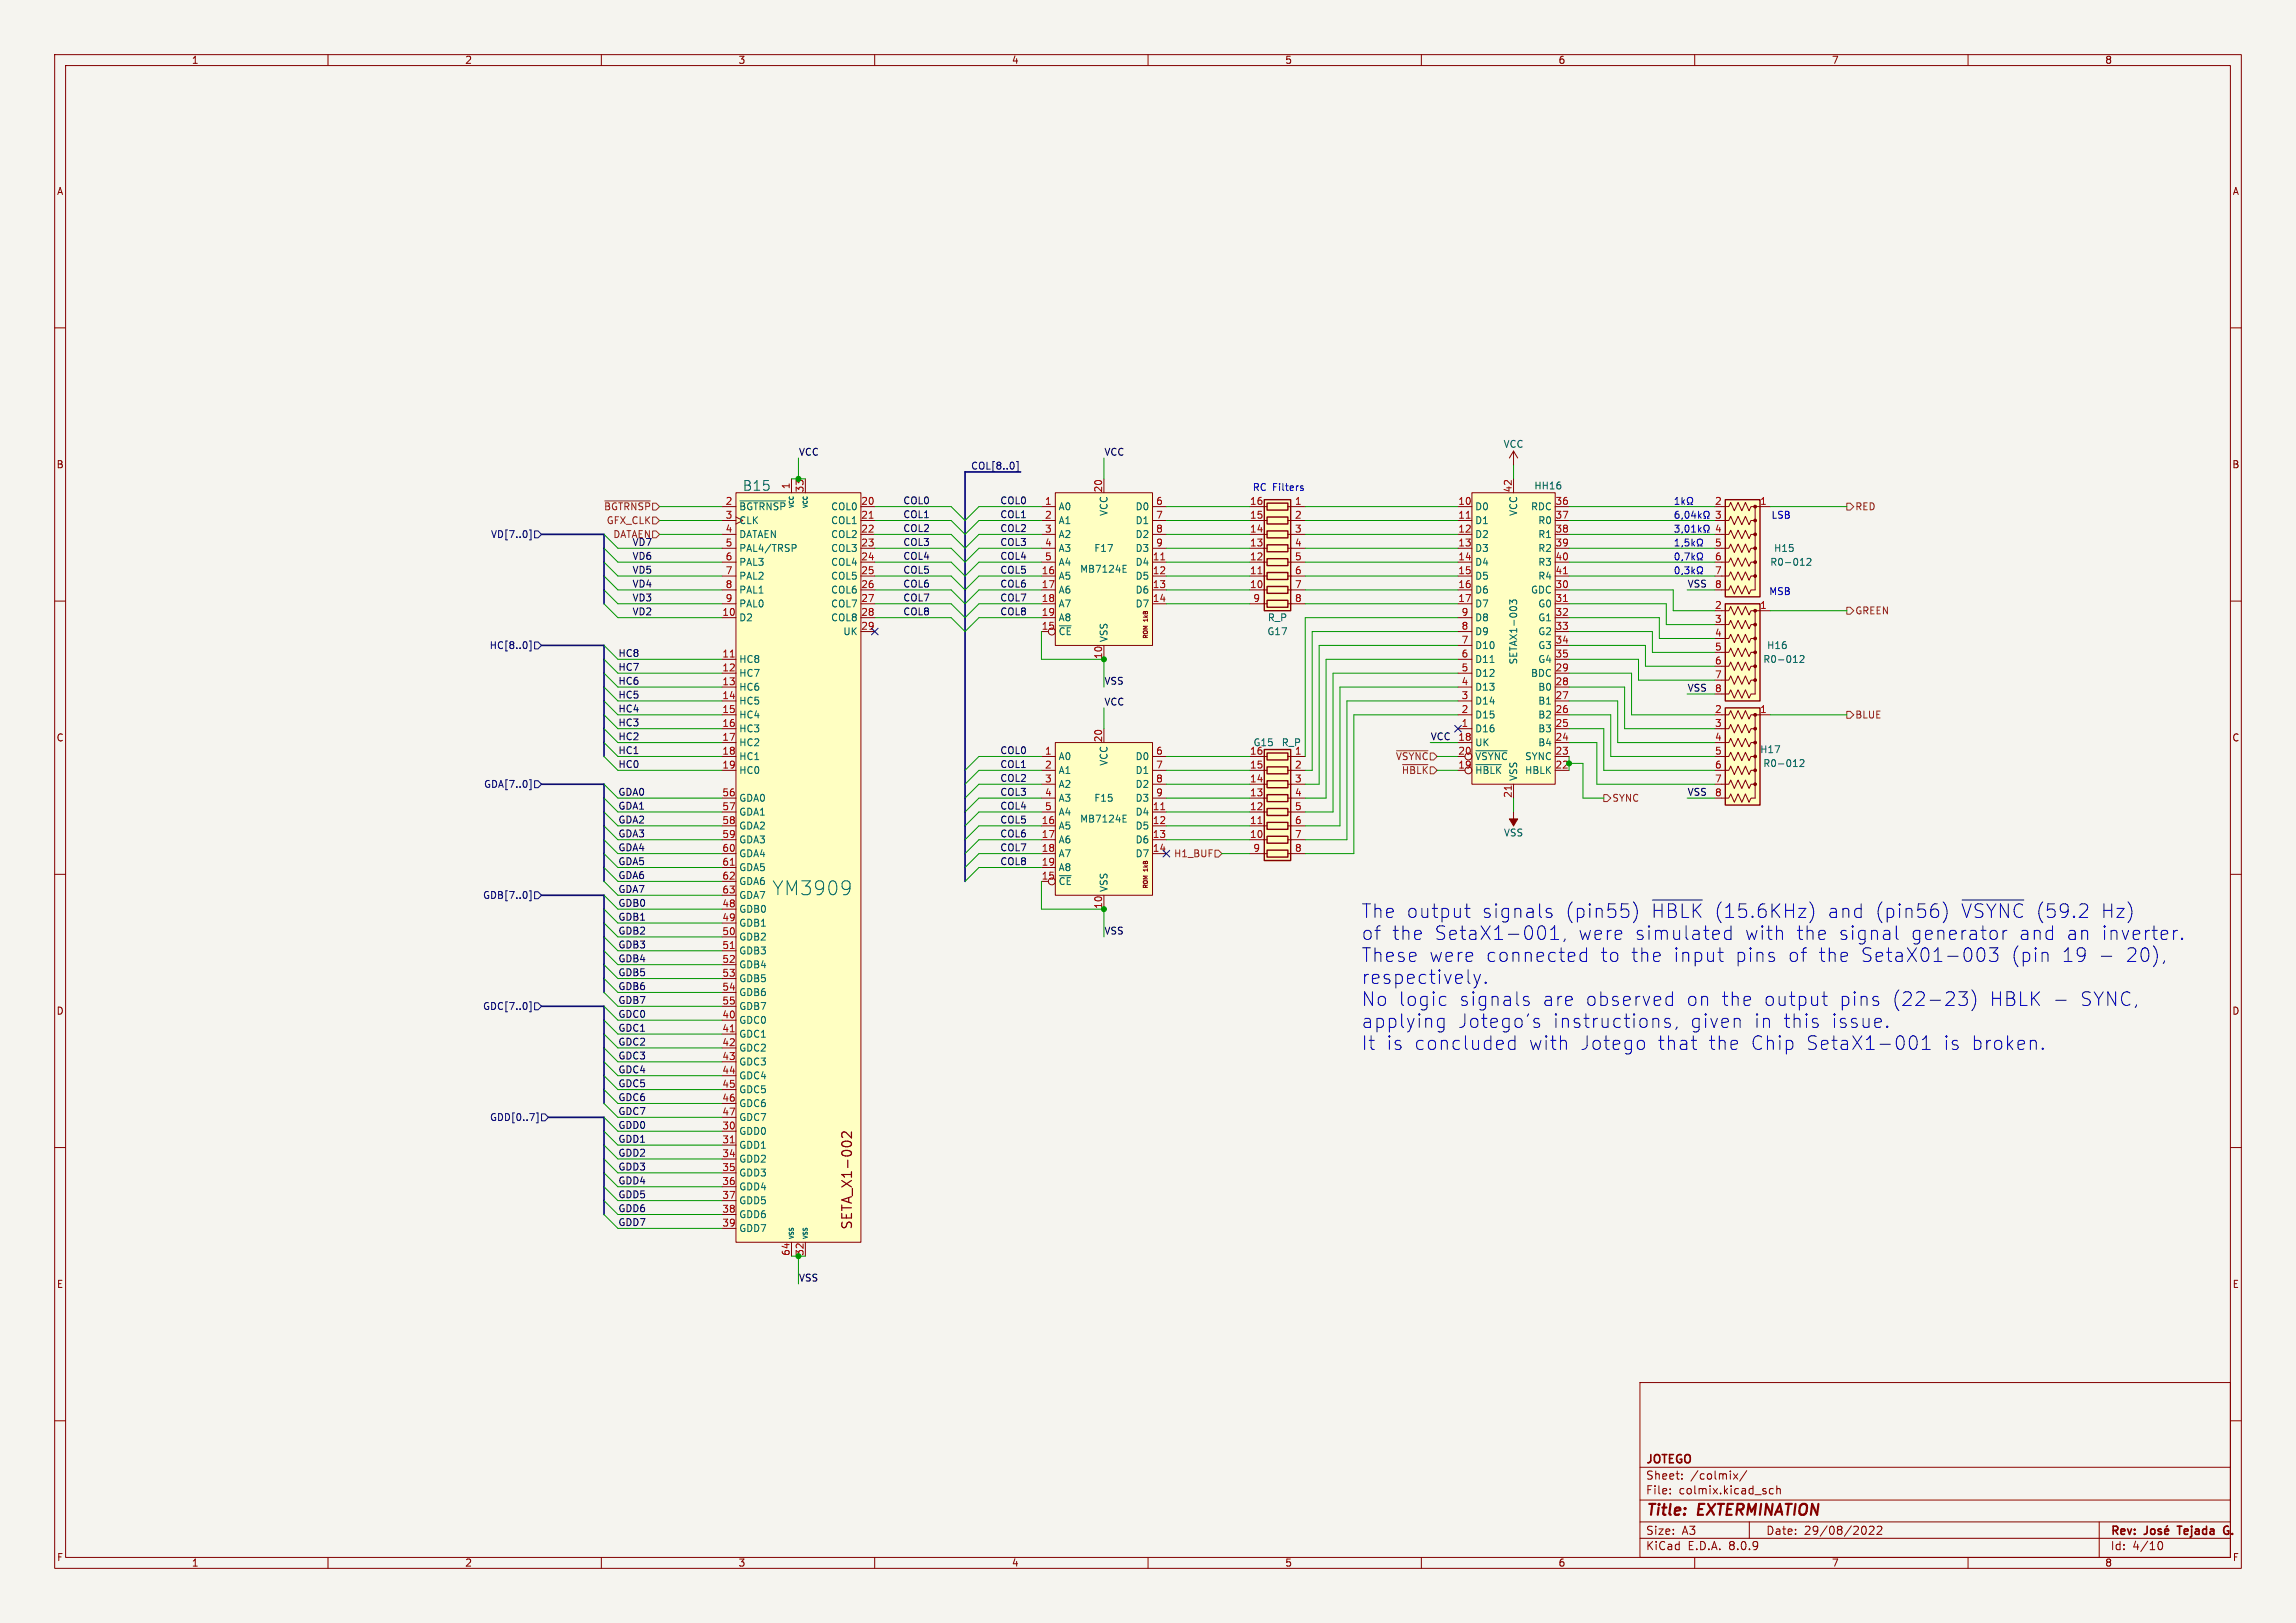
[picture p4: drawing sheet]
<svg xmlns="http://www.w3.org/2000/svg" width="420mm" height="297mm" viewBox="0 0 420 297" stroke-linecap="round" stroke-linejoin="round" font-family="sans-serif">
<defs><g id="words">
<text font-size="3.5" fill="#006464" x="141.2" y="164.1">YM3909</text>
<g font-size="3.5" fill="#0000c2">
<text x="248.9" y="168.2">The output</text>
<text x="248.9" y="172.2">of</text>
<text x="254.5" y="172.2">the</text>
<text x="262.2" y="172.2">SetaX1-001,</text>
<text x="270.9" y="168.2">signals</text>
<text x="286.1" y="168.2">(pin55)</text>
<text x="288.4" y="172.2">were</text>
<text x="298.7" y="172.2">simulated</text>
<text x="301.7" y="168.2">~{HBLK}</text>
<text x="313.2" y="168.2">(15.6KHz)</text>
<text x="318.8" y="172.2">with</text>
<text x="328.2" y="172.2">the</text>
<text x="333.9" y="168.2">and</text>
<text x="335.9" y="172.2">signal</text>
<text x="342.5" y="168.2">(pin56)</text>
<text x="349.1" y="172.2">generator</text>
<text x="358.2" y="168.2">~{VSYNC}</text>
<text x="368.8" y="172.2">and</text>
<text x="371.9" y="168.2">(59.2</text>
<text x="377.4" y="172.2">an</text>
<text x="383.7" y="168.2">Hz)</text>
<text x="383.8" y="172.2">inverter.</text>
<text x="248.9" y="176.3">These</text>
<text x="261.3" y="176.3">were</text>
<text x="271.6" y="176.3">connected</text>
<text x="292.5" y="176.3">to</text>
<text x="298" y="176.3">the</text>
<text x="305.7" y="176.3">input</text>
<text x="317" y="176.3">pins</text>
<text x="326.6" y="176.3">of</text>
<text x="332.1" y="176.3">the</text>
<text x="339.8" y="176.3">SetaX01-003</text>
<text x="367.3" y="176.3">(pin</text>
<text x="376.5" y="176.3">19</text>
<text x="388.1" y="176.3">20),</text>
<text x="248.9" y="180.3">respectively.</text>
<text x="248.9" y="184.3">No logic</text>
<text x="266.7" y="184.3">signals</text>
<text x="281.9" y="184.3">are</text>
<text x="289.7" y="184.3">observed</text>
<text x="308.1" y="184.3">on</text>
<text x="314.5" y="184.3">the</text>
<text x="322.2" y="184.3">output</text>
<text x="336" y="184.3">pins</text>
<text x="345.6" y="184.3">(22-23)</text>
<text x="363.4" y="184.3">HBLK -</text>
<text x="379.8" y="184.3">SYNC,</text>
<text x="248.9" y="188.3">applying</text>
<text x="266.5" y="188.3">Jotego's</text>
<text x="283.8" y="188.3">instructions,</text>
<text x="308.9" y="188.3">given</text>
<text x="320.5" y="188.3">in</text>
<text x="325.8" y="188.3">this</text>
<text x="334.6" y="188.3">issue.</text>
<text x="248.9" y="192.4">It</text>
<text x="253.4" y="192.4">is</text>
<text x="258.5" y="192.4">concluded</text>
<text x="279.4" y="192.4">with</text>
<text x="288.7" y="192.4">Jotego</text>
<text x="302.9" y="192.4">that</text>
<text x="312.1" y="192.4">the</text>
<text x="319.8" y="192.4">Chip</text>
<text x="329.9" y="192.4">SetaX1-001</text>
<text x="355" y="192.4">is</text>
<text x="360" y="192.4">broken.</text>
</g>
<g font-size="2.8" fill="#840000">
<text x="301" y="277.9">Title:</text>
<text x="310.6" y="277.9">EXTERMINATION</text>
</g>
<text font-size="2.5" fill="#006464" x="135.8" y="90">B15</text>
<text font-size="2.5" fill="#840000" x="156.2" y="225.2" transform="rotate(-90 156.2 225.2)">SETA_X1-002</text>
<g font-size="2.1" fill="#840000">
<text x="301" y="268.2">JOTEGO</text>
<text x="301" y="273.7">File:</text>
<text x="301" y="271">Sheet:</text>
<text x="307.1" y="273.7">colmix.kicad_sch</text>
<text x="309.2" y="271">/colmix/</text>
<text x="301" y="281.1">Size:</text>
<text x="307.6" y="281.1">A3</text>
<text x="323" y="281.1">Date:</text>
<text x="330" y="281.1">29/08/2022</text>
<text x="386" y="281.3">Rev:</text>
<text x="399.1" y="281.3">Tejada</text>
<text x="408.1" y="281.3">G.</text>
<text x="301" y="283.9">KiCad</text>
<text x="308.7" y="283.9">E.D.A.</text>
<text x="316.3" y="283.9">8.0.9</text>
<text x="386" y="283.9">Id:</text>
<text x="390.1" y="283.9">4/10</text>
</g>
<g font-size="1.8" fill="#840000">
<text x="35" y="11.9">1</text>
<text x="85" y="11.9">2</text>
<text x="135" y="11.9">3</text>
<text x="185" y="11.9">4</text>
<text x="235" y="11.9">5</text>
<text x="285" y="11.9">6</text>
<text x="335" y="11.9">7</text>
<text x="385" y="11.9">8</text>
<text x="10.3" y="35.9">A</text>
<text x="408.3" y="35.9">A</text>
<text x="10.3" y="85.9">B</text>
<text x="408.2" y="85.9">B</text>
<text x="10.3" y="135.9">C</text>
<text x="408.2" y="135.9">C</text>
<text x="10.3" y="185.9">D</text>
<text x="408.2" y="185.9">D</text>
<text x="10.3" y="235.9">E</text>
<text x="408.3" y="235.9">E</text>
<text x="10.3" y="285.9">F</text>
<text x="35" y="286.9">1</text>
<text x="85" y="286.9">2</text>
<text x="135" y="286.9">3</text>
<text x="185" y="286.9">4</text>
<text x="235" y="286.9">5</text>
<text x="285" y="286.9">6</text>
<text x="335" y="286.9">7</text>
<text x="385" y="286.9">8</text>
<text x="408.3" y="285.9">F</text>
</g>
<g font-size="1.8" fill="#0f0f0f">
<text x="146" y="83.5">VCC</text>
<text x="201.9" y="83.5">VCC</text>
<text x="165.1" y="94.9">COL1</text>
<text x="165.1" y="92.4">COL0</text>
<text x="182.9" y="94.9">COL1</text>
<text x="182.9" y="92.4">COL0</text>
<text x="115.6" y="100">VD7</text>
<text x="165.1" y="97.4">COL2</text>
<text x="165.1" y="100">COL3</text>
<text x="182.9" y="100">COL3</text>
<text x="182.9" y="97.4">COL2</text>
<text x="115.6" y="102.5">VD6</text>
<text x="115.6" y="107.6">VD4</text>
<text x="115.6" y="105.1">VD5</text>
<text x="165.1" y="102.5">COL4</text>
<text x="165.1" y="105.1">COL5</text>
<text x="165.1" y="107.6">COL6</text>
<text x="182.9" y="102.5">COL4</text>
<text x="182.9" y="105.1">COL5</text>
<text x="182.9" y="107.6">COL6</text>
<text x="308.6" y="107.6">VSS</text>
<text x="115.6" y="112.7">VD2</text>
<text x="115.6" y="110.1">VD3</text>
<text x="165.1" y="110.1">COL7</text>
<text x="165.1" y="112.7">COL8</text>
<text x="182.9" y="112.7">COL8</text>
<text x="182.9" y="110.1">COL7</text>
<text x="113" y="120.3">HC8</text>
<text x="113" y="122.8">HC7</text>
<text x="113" y="125.4">HC6</text>
<text x="201.9" y="125.4">VSS</text>
<text x="113" y="130.5">HC4</text>
<text x="113" y="127.9">HC5</text>
<text x="201.9" y="129.2">VCC</text>
<text x="308.6" y="126.7">VSS</text>
<text x="113" y="135.5">HC2</text>
<text x="113" y="133">HC3</text>
<text x="261.6" y="135.5">VCC</text>
<text x="113" y="140.6">HC0</text>
<text x="113" y="138.1">HC1</text>
<text x="182.9" y="138.1">COL0</text>
<text x="182.9" y="140.6">COL1</text>
<text x="182.9" y="143.2">COL2</text>
<text x="113" y="145.7">GDA0</text>
<text x="113" y="148.2">GDA1</text>
<text x="182.9" y="145.7">COL3</text>
<text x="182.9" y="148.2">COL4</text>
<text x="308.6" y="145.7">VSS</text>
<text x="113" y="155.9">GDA4</text>
<text x="113" y="150.8">GDA2</text>
<text x="113" y="153.3">GDA3</text>
<text x="182.9" y="155.9">COL7</text>
<text x="182.9" y="150.8">COL5</text>
<text x="182.9" y="153.3">COL6</text>
<text x="113" y="158.4">GDA5</text>
<text x="113" y="160.9">GDA6</text>
<text x="182.9" y="158.4">COL8</text>
<text x="113" y="166">GDB0</text>
<text x="113" y="163.5">GDA7</text>
<text x="113" y="173.6">GDB3</text>
<text x="113" y="171.1">GDB2</text>
<text x="113" y="168.6">GDB1</text>
<text x="201.9" y="171.1">VSS</text>
<text x="113" y="176.2">GDB4</text>
<text x="113" y="178.7">GDB5</text>
<text x="113" y="183.8">GDB7</text>
<text x="113" y="181.3">GDB6</text>
<text x="113" y="186.3">GDC0</text>
<text x="113" y="188.9">GDC1</text>
<text x="113" y="191.4">GDC2</text>
<text x="113" y="196.5">GDC4</text>
<text x="113" y="194">GDC3</text>
<text x="113" y="199">GDC5</text>
<text x="113" y="201.6">GDC6</text>
<text x="113" y="204.1">GDC7</text>
<text x="113" y="206.7">GDD0</text>
<text x="113" y="209.2">GDD1</text>
<text x="113" y="211.7">GDD2</text>
<text x="113" y="214.3">GDD3</text>
<text x="113" y="216.8">GDD4</text>
<text x="113" y="219.4">GDD5</text>
<text x="113" y="221.9">GDD6</text>
<text x="113" y="224.4">GDD7</text>
<text x="146" y="234.6">VSS</text>
</g>
<g font-size="1.8" fill="#006464">
<text x="274.9" y="82.1">VCC</text>
<text x="280.6" y="89.8">HH16</text>
<text x="135.1" y="93.6">~{BGTRNSP}</text>
<text x="151.9" y="93.6">COL0</text>
<text x="193.5" y="93.6">A0</text>
<text x="202.8" y="94.5" transform="rotate(-90 202.8 94.5)">VCC</text>
<text x="207.6" y="93.6">D0</text>
<text x="269.7" y="93.6">D0</text>
<text x="277.7" y="94.5" transform="rotate(-90 277.7 94.5)">VCC</text>
<text x="280" y="93.6">RDC</text>
<text x="135.1" y="96.1">CLK</text>
<text x="135.1" y="98.7">DATAEN</text>
<text x="135.1" y="101.2">PAL4/TRSP</text>
<text x="151.9" y="96.1">COL1</text>
<text x="151.9" y="98.7">COL2</text>
<text x="151.9" y="101.2">COL3</text>
<text x="193.5" y="96.1">A1</text>
<text x="193.5" y="98.7">A2</text>
<text x="193.5" y="101.2">A3</text>
<text x="200.1" y="101.2">F17</text>
<text x="207.6" y="96.1">D1</text>
<text x="207.6" y="98.7">D2</text>
<text x="207.6" y="101.2">D3</text>
<text x="269.7" y="96.1">D1</text>
<text x="269.7" y="98.7">D2</text>
<text x="269.7" y="101.2">D3</text>
<text x="281.3" y="96.1">R0</text>
<text x="281.3" y="98.7">R1</text>
<text x="281.3" y="101.2">R2</text>
<text x="324.4" y="101.2">H15</text>
<text x="135.1" y="103.7">PAL3</text>
<text x="135.1" y="106.3">PAL2</text>
<text x="151.9" y="103.7">COL4</text>
<text x="151.9" y="106.3">COL5</text>
<text x="193.5" y="106.3">A5</text>
<text x="193.5" y="103.7">A4</text>
<text x="197.5" y="105">MB7124E</text>
<text x="207.6" y="103.7">D4</text>
<text x="207.6" y="106.3">D5</text>
<text x="269.7" y="103.7">D4</text>
<text x="269.7" y="106.3">D5</text>
<text x="281.3" y="103.7">R3</text>
<text x="281.3" y="106.3">R4</text>
<text x="323.7" y="103.7">R0-012</text>
<text x="135.1" y="113.9">D2</text>
<text x="135.1" y="108.8">PAL1</text>
<text x="135.1" y="111.4">PAL0</text>
<text x="151.9" y="108.8">COL6</text>
<text x="151.9" y="111.4">COL7</text>
<text x="151.9" y="113.9">COL8</text>
<text x="193.5" y="108.8">A6</text>
<text x="193.5" y="111.4">A7</text>
<text x="193.5" y="113.9">A8</text>
<text x="207.6" y="108.8">D6</text>
<text x="207.6" y="111.4">D7</text>
<text x="231.8" y="113.9">R_P</text>
<text x="269.7" y="108.8">D6</text>
<text x="269.7" y="111.4">D7</text>
<text x="269.7" y="113.9">D8</text>
<text x="280" y="108.8">GDC</text>
<text x="281.3" y="111.4">G0</text>
<text x="281.3" y="113.9">G1</text>
<text x="154.2" y="116.4">UK</text>
<text x="193.5" y="116.4">~{CE}</text>
<text x="202.8" y="117.6" transform="rotate(-90 202.8 117.6)">VSS</text>
<text x="231.7" y="116.4">G17</text>
<text x="269.7" y="119">D10</text>
<text x="269.7" y="116.4">D9</text>
<text x="281.3" y="116.4">G2</text>
<text x="281.3" y="119">G3</text>
<text x="323.1" y="119">H16</text>
<text x="135.1" y="121.5">HC8</text>
<text x="135.1" y="124.1">HC7</text>
<text x="269.7" y="124.1">D12</text>
<text x="269.7" y="121.5">D11</text>
<text x="277.7" y="121.7" transform="rotate(-90 277.7 121.7)">SETAX1-003</text>
<text x="280" y="124.1">BDC</text>
<text x="281.3" y="121.5">G4</text>
<text x="322.4" y="121.5">R0-012</text>
<text x="135.1" y="126.6">HC6</text>
<text x="135.1" y="129.1">HC5</text>
<text x="135.1" y="131.7">HC4</text>
<text x="269.7" y="131.7">D15</text>
<text x="269.7" y="129.1">D14</text>
<text x="269.7" y="126.6">D13</text>
<text x="281.3" y="131.7">B2</text>
<text x="281.3" y="129.1">B1</text>
<text x="281.3" y="126.6">B0</text>
<text x="135.1" y="134.2">HC3</text>
<text x="135.1" y="136.8">HC2</text>
<text x="229.2" y="136.8">G15</text>
<text x="234.4" y="136.8">R_P</text>
<text x="269.7" y="134.2">D16</text>
<text x="269.7" y="136.8">UK</text>
<text x="281.3" y="136.8">B4</text>
<text x="281.3" y="134.2">B3</text>
<text x="135.1" y="139.3">HC1</text>
<text x="135.1" y="141.8">HC0</text>
<text x="193.5" y="139.3">A0</text>
<text x="193.5" y="141.8">A1</text>
<text x="202.8" y="140.2" transform="rotate(-90 202.8 140.2)">VCC</text>
<text x="207.6" y="139.3">D0</text>
<text x="207.6" y="141.8">D1</text>
<text x="228.6" y="138.2">16</text>
<text x="269.7" y="141.8">~{HBLK}</text>
<text x="269.7" y="139.3">~{VSYNC} SYNC</text>
<text x="277.7" y="143" transform="rotate(-90 277.7 143)">VSS</text>
<text x="278.9" y="141.8">HBLK</text>
<text x="321.9" y="138">H17</text>
<text x="322.4" y="140.6">R0-012</text>
<text x="135.1" y="146.9">GDA0</text>
<text x="135.1" y="149.5">GDA1</text>
<text x="193.5" y="144.4">A2</text>
<text x="193.5" y="146.9">A3</text>
<text x="193.5" y="149.5">A4</text>
<text x="200.1" y="146.9">F15</text>
<text x="207.6" y="149.5">D4</text>
<text x="207.6" y="144.4">D2</text>
<text x="207.6" y="146.9">D3</text>
<text x="135.1" y="152">GDA2</text>
<text x="135.1" y="154.5">GDA3</text>
<text x="193.5" y="152">A5</text>
<text x="193.5" y="154.5">A6</text>
<text x="197.5" y="150.7">MB7124E</text>
<text x="207.6" y="152">D5</text>
<text x="207.6" y="154.5">D6</text>
<text x="275" y="153.3">VSS</text>
<text x="135.1" y="157.1">GDA4</text>
<text x="135.1" y="159.6">GDA5</text>
<text x="193.5" y="157.1">A7</text>
<text x="193.5" y="159.6">A8</text>
<text x="207.6" y="157.1">D7</text>
<text x="135.1" y="167.2">GDB0</text>
<text x="135.1" y="162.2">GDA6</text>
<text x="135.1" y="164.7">GDA7</text>
<text x="193.5" y="162.2">~{CE}</text>
<text x="202.8" y="163.3" transform="rotate(-90 202.8 163.3)">VSS</text>
<text x="135.1" y="169.8">GDB1</text>
<text x="135.1" y="172.3">GDB2</text>
<text x="135.1" y="174.9">GDB3</text>
<text x="135.1" y="177.4">GDB4</text>
<text x="135.1" y="179.9">GDB5</text>
<text x="135.1" y="182.5">GDB6</text>
<text x="135.1" y="185">GDB7</text>
<text x="135.1" y="187.6">GDC0</text>
<text x="135.1" y="190.1">GDC1</text>
<text x="135.1" y="192.6">GDC2</text>
<text x="135.1" y="195.2">GDC3</text>
<text x="135.1" y="197.7">GDC4</text>
<text x="135.1" y="200.3">GDC5</text>
<text x="135.1" y="202.8">GDC6</text>
<text x="135.1" y="207.9">GDD0</text>
<text x="135.1" y="205.3">GDC7</text>
<text x="135.1" y="210.4">GDD1</text>
<text x="135.1" y="213">GDD2</text>
<text x="135.1" y="215.5">GDD3</text>
<text x="135.1" y="218">GDD4</text>
<text x="135.1" y="220.6">GDD5</text>
<text x="135.1" y="223.1">GDD6</text>
<text x="135.1" y="225.7">GDD7</text>
</g>
<g font-size="1.8" fill="#a90000">
<text x="144.5" y="89.6" transform="rotate(-90 144.5 89.6)">1</text>
<text x="132.6" y="92.5">2</text>
<text x="132.6" y="95">3</text>
<text x="147.1" y="90.2" transform="rotate(-90 147.1 90.2)">33</text>
<text x="157.4" y="92.5">20</text>
<text x="157.4" y="95">21</text>
<text x="191.1" y="92.5">1</text>
<text x="191.1" y="95">2</text>
<text x="201.7" y="90.2" transform="rotate(-90 201.7 90.2)">20</text>
<text x="211.4" y="92.5">6</text>
<text x="211.4" y="95">7</text>
<text x="228.6" y="95">15</text>
<text x="228.6" y="92.5">16</text>
<text x="236.8" y="92.5">1</text>
<text x="236.8" y="95">2</text>
<text x="266.7" y="92.5">10</text>
<text x="266.7" y="95">11</text>
<text x="276.6" y="90.2" transform="rotate(-90 276.6 90.2)">42</text>
<text x="284.4" y="92.5">36</text>
<text x="284.4" y="95">37</text>
<text x="313.6" y="95">3</text>
<text x="321.9" y="92.5">1</text>
<text x="132.6" y="97.5">4</text>
<text x="132.6" y="100.1">5</text>
<text x="157.4" y="97.5">22</text>
<text x="157.4" y="100.1">23</text>
<text x="191.1" y="97.5">3</text>
<text x="191.1" y="100.1">4</text>
<text x="211.4" y="97.5">8</text>
<text x="211.4" y="100.1">9</text>
<text x="228.6" y="100.1">13</text>
<text x="228.6" y="97.5">14</text>
<text x="236.8" y="97.5">3</text>
<text x="236.8" y="100.1">4</text>
<text x="266.7" y="97.5">12</text>
<text x="266.7" y="100.1">13</text>
<text x="284.4" y="97.5">38</text>
<text x="284.4" y="100.1">39</text>
<text x="313.6" y="97.5">4</text>
<text x="313.6" y="100.1">5</text>
<text x="132.6" y="102.6">6</text>
<text x="132.6" y="105.2">7</text>
<text x="132.6" y="107.7">8</text>
<text x="157.4" y="102.6">24</text>
<text x="157.4" y="105.2">25</text>
<text x="157.4" y="107.7">26</text>
<text x="190.5" y="105.2">16</text>
<text x="190.5" y="107.7">17</text>
<text x="191.1" y="102.6">5</text>
<text x="210.8" y="102.6">11</text>
<text x="210.8" y="105.2">12</text>
<text x="210.8" y="107.7">13</text>
<text x="228.6" y="107.7">10</text>
<text x="228.6" y="105.2">11</text>
<text x="228.6" y="102.6">12</text>
<text x="236.8" y="102.6">5</text>
<text x="236.8" y="105.2">6</text>
<text x="236.8" y="107.7">7</text>
<text x="266.7" y="102.6">14</text>
<text x="266.7" y="105.2">15</text>
<text x="266.7" y="107.7">16</text>
<text x="284.4" y="107.7">30</text>
<text x="284.4" y="102.6">40</text>
<text x="284.4" y="105.2">41</text>
<text x="313.6" y="102.6">6</text>
<text x="313.6" y="105.2">7</text>
<text x="313.6" y="107.7">8</text>
<text x="132" y="112.8">10</text>
<text x="132.6" y="110.2">9</text>
<text x="157.4" y="110.2">27</text>
<text x="157.4" y="112.8">28</text>
<text x="190.5" y="110.2">18</text>
<text x="190.5" y="112.8">19</text>
<text x="210.8" y="110.2">14</text>
<text x="229.2" y="110.2">9</text>
<text x="236.8" y="110.2">8</text>
<text x="266.7" y="110.2">17</text>
<text x="267.3" y="112.8">9</text>
<text x="284.4" y="110.2">31</text>
<text x="284.4" y="112.8">32</text>
<text x="313.6" y="111.5">2</text>
<text x="321.9" y="111.5">1</text>
<text x="157.4" y="115.3">29</text>
<text x="190.5" y="115.3">15</text>
<text x="267.3" y="117.9">7</text>
<text x="267.3" y="115.3">8</text>
<text x="284.4" y="115.3">33</text>
<text x="284.4" y="117.9">34</text>
<text x="313.6" y="114">3</text>
<text x="313.6" y="116.6">4</text>
<text x="313.6" y="119.1">5</text>
<text x="132" y="120.4">11</text>
<text x="132" y="122.9">12</text>
<text x="132" y="125.5">13</text>
<text x="201.7" y="120.7" transform="rotate(-90 201.7 120.7)">10</text>
<text x="267.3" y="125.5">4</text>
<text x="267.3" y="122.9">5</text>
<text x="267.3" y="120.4">6</text>
<text x="284.4" y="125.5">28</text>
<text x="284.4" y="122.9">29</text>
<text x="284.4" y="120.4">35</text>
<text x="313.6" y="121.7">6</text>
<text x="313.6" y="124.2">7</text>
<text x="132" y="128">14</text>
<text x="132" y="130.6">15</text>
<text x="267.3" y="130.6">2</text>
<text x="267.3" y="128">3</text>
<text x="284.4" y="130.6">26</text>
<text x="284.4" y="128">27</text>
<text x="313.6" y="126.7">8</text>
<text x="313.6" y="130.6">2</text>
<text x="321.9" y="130.6">1</text>
<text x="132" y="133.1">16</text>
<text x="132" y="135.6">17</text>
<text x="201.7" y="135.9" transform="rotate(-90 201.7 135.9)">20</text>
<text x="266.7" y="135.6">18</text>
<text x="267.3" y="133.1">1</text>
<text x="284.4" y="135.6">24</text>
<text x="284.4" y="133.1">25</text>
<text x="313.6" y="133.1">3</text>
<text x="313.6" y="135.6">4</text>
<text x="132" y="138.2">18</text>
<text x="132" y="140.7">19</text>
<text x="191.1" y="138.2">1</text>
<text x="191.1" y="140.7">2</text>
<text x="191.1" y="143.3">3</text>
<text x="211.4" y="138.2">6</text>
<text x="211.4" y="140.7">7</text>
<text x="211.4" y="143.3">8</text>
<text x="228.6" y="143.3">14</text>
<text x="228.6" y="140.7">15</text>
<text x="236.8" y="138.2">1</text>
<text x="236.8" y="140.7">2</text>
<text x="236.8" y="143.3">3</text>
<text x="266.7" y="140.7">19</text>
<text x="266.7" y="138.2">20</text>
<text x="284.4" y="140.7">22</text>
<text x="284.4" y="138.2">23</text>
<text x="313.6" y="138.2">5</text>
<text x="313.6" y="140.7">6</text>
<text x="313.6" y="143.3">7</text>
<text x="132" y="145.8">56</text>
<text x="132" y="148.3">57</text>
<text x="191.1" y="145.8">4</text>
<text x="191.1" y="148.3">5</text>
<text x="210.8" y="148.3">11</text>
<text x="211.4" y="145.8">9</text>
<text x="228.6" y="148.3">12</text>
<text x="228.6" y="145.8">13</text>
<text x="236.8" y="145.8">4</text>
<text x="236.8" y="148.3">5</text>
<text x="276.6" y="146.1" transform="rotate(-90 276.6 146.1)">21</text>
<text x="313.6" y="145.8">8</text>
<text x="132" y="150.9">58</text>
<text x="132" y="153.4">59</text>
<text x="132" y="156">60</text>
<text x="190.5" y="150.9">16</text>
<text x="190.5" y="153.4">17</text>
<text x="190.5" y="156">18</text>
<text x="210.8" y="150.9">12</text>
<text x="210.8" y="153.4">13</text>
<text x="210.8" y="156">14</text>
<text x="228.6" y="153.4">10</text>
<text x="228.6" y="150.9">11</text>
<text x="229.2" y="156">9</text>
<text x="236.8" y="150.9">6</text>
<text x="236.8" y="153.4">7</text>
<text x="236.8" y="156">8</text>
<text x="132" y="158.5">61</text>
<text x="132" y="161">62</text>
<text x="190.5" y="161">15</text>
<text x="190.5" y="158.5">19</text>
<text x="132" y="166.1">48</text>
<text x="132" y="163.6">63</text>
<text x="201.7" y="166.4" transform="rotate(-90 201.7 166.4)">10</text>
<text x="132" y="168.7">49</text>
<text x="132" y="171.2">50</text>
<text x="132" y="173.7">51</text>
<text x="132" y="176.3">52</text>
<text x="132" y="178.8">53</text>
<text x="132" y="181.4">54</text>
<text x="132" y="183.9">55</text>
<text x="132" y="186.4">40</text>
<text x="132" y="189">41</text>
<text x="132" y="191.5">42</text>
<text x="132" y="194.1">43</text>
<text x="132" y="196.6">44</text>
<text x="132" y="199.1">45</text>
<text x="132" y="201.7">46</text>
<text x="132" y="206.8">30</text>
<text x="132" y="209.3">31</text>
<text x="132" y="204.2">47</text>
<text x="132" y="211.8">34</text>
<text x="132" y="214.4">35</text>
<text x="132" y="216.9">36</text>
<text x="132" y="219.5">37</text>
<text x="132" y="222">38</text>
<text x="132" y="224.5">39</text>
<text x="144.5" y="229.9" transform="rotate(-90 144.5 229.9)">64</text>
</g>
<g font-size="1.8" fill="#000084">
<text x="177.5" y="86">COL[8..0]</text>
<text x="89.7" y="98.7">VD[7..0]</text>
<text x="89.5" y="119">HC[8..0]</text>
<text x="88.4" y="144.4">GDA[7..0]</text>
<text x="88.3" y="164.7">GDB[7..0]</text>
<text x="88.3" y="185">GDC[7..0]</text>
<text x="89.5" y="205.3">GDD[0..7]</text>
</g>
<g font-size="1.8" fill="#0000c2">
<text x="229.1" y="89.9">RC Filters</text>
<text x="323.9" y="95">LSB</text>
<text x="323.5" y="109">MSB</text>
</g>
<g font-size="1.8" fill="#725600">
<text x="110.4" y="93.6">~{BGTRNSP}</text>
<text x="339.3" y="93.6">RED</text>
<text x="110.9" y="96.1">GFX_CLK</text>
<text x="112.1" y="98.7">DATAEN</text>
<text x="339.3" y="112.6">GREEN</text>
<text x="339.3" y="131.7">BLUE</text>
<text x="255.2" y="139.3">~{VSYNC}</text>
<text x="256.3" y="141.8">~{HBLK}</text>
<text x="294.8" y="146.9">SYNC</text>
<text x="214.7" y="157.1">H1_BUF</text>
</g>
<text font-size="1.8" fill="#009600" x="147.1" y="229.9" transform="rotate(-90 147.1 229.9)">32</text>
<g font-size="1.1" fill="#006464">
<text x="145.4" y="93.2" transform="rotate(-90 145.4 93.2)">VCC</text>
<text x="147.9" y="93.2" transform="rotate(-90 147.9 93.2)">VCC</text>
<text x="145.4" y="226.8" transform="rotate(-90 145.4 226.8)">VSS</text>
<text x="147.9" y="226.8" transform="rotate(-90 147.9 226.8)">VSS</text>
</g>
<g font-size="1.1" fill="#840000">
<text x="210.1" y="116.9" transform="rotate(-90 210.1 116.9)">ROM 1kB</text>
<text x="210.1" y="162.6" transform="rotate(-90 210.1 162.6)">ROM 1kB</text>
</g>
</g></defs>
<path d="M0 0h420v297h-420z" fill="#f5f4ef" stroke="#f5f4ef" stroke-width=".18"/>
<g fill="none" stroke="#840000" stroke-width=".18">
<path d="M10 10h400v277h-400zM12 12h396v273h-396zM60 10v2M110 10v2M160 10v2M210 10v2M260 10v2M310 10v2M360 10v2M10 60h2M408 60h2M276.9 82.6l-.8 1.2"/>
<path d="M276.9 82.6v2.5M276.9 82.6l.7 1.2M10 110h2M408 110h2M10 160h2M408 160h2M10 210h2M408 210h2M300 253h108v32h-108zM10 260h2M300 278.5h108M300 274.5h108"/>
<path d="M300 268.5h108M305.5 273.2v.2M305.5 272.5v.1M307.7 270.5v.2M307.7 269.8v.1M317.1 269.7l.8 1M317.9 269.7l-.8 1M319.5 269.1l-1.3 1.9M320 278.5v3M324.4 272.5l-.5-.1-.2 .3v.4l.1 .2h.6M325 272.5l.2-.1 .4 .1 .1 .9M325 271.9v1.5"/>
<path d="M341 279.3a.94 .94 0 0 1 0 1.5M341.9 279.4l.6-.1 .2 .1 .1 .3-.9 1.1h.9M343.4 279.4l.5-.1 .3 .1v.3l-.9 1.1h.9M384 278.5v6.5M408 260h2M60 285v2M110 285v2M160 285v2M210 285v2M260 285v2M300 281.5h108M310 285v2"/>
<path d="M360 285v2M394.7 282.7l.2-.5 .2-.1a.8 .8 0 0 1 .5 .7 .8 .8 0 0 1-.5 .8l-.2-.2-.2-.4"/>
</g>
<path d="M392.8 279.3v1.1a.48 .48 0 0 1-.6 .4M393.5 279.9l.4-.1 .3 .3v.4l-.3 .3-.4-.1-.1-.2v-.4zM395.3 279.9l-.3-.1-.2 .2v.2l.5 .2v.3h-.5M396.5 279.2l-.2 .2M398.3 279.3h.8M407.5 279.3a.75 .75 0 0 0-.7 .7 .75 .75 0 0 0 .6 .8l.2-.1M396 280.3l.7-.2-.1-.2-.4-.1-.2 .2v.7h.6M407.4 280.1h.3" fill="none" stroke="#840000" stroke-width=".3"/>
<path d="M231.3 91.4h4.8v20.4h-4.8z" fill="#ffffc2"/>
<path d="M231.3 91.4h4.8v20.4h-4.8zM231.8 92.1h3.8v1.2h-3.8zM231.8 94.6h3.8v1.3h-3.8zM231.8 97.2h3.8v1.2h-3.8zM231.8 99.7h3.8v1.3h-3.8zM231.8 102.2h3.8v1.3h-3.8zM231.8 104.8h3.8v1.2h-3.8zM231.8 107.3h3.8v1.3h-3.8zM231.8 109.9h3.8v1.2h-3.8z" fill="none" stroke="#840000" stroke-width=".25"/>
<g fill="none" stroke="#840000" stroke-width=".18">
<path d="M228.6 92.7h3.2M228.6 95.3h3.2M228.6 97.8h3.2M235.6 92.7h3.2M235.6 95.3h3.2M235.6 97.8h3.2M228.6 100.3h3.2M228.6 102.9h3.2M228.6 105.4h3.2M228.6 108h3.2M228.6 110.5h3.2M235.6 100.3h3.2"/>
<path d="M235.6 102.9h3.2M235.6 105.4h3.2M235.6 108h3.2M235.6 110.5h3.2"/>
</g>
<path d="M230.1 105h.7" fill="none" stroke="#a90000" stroke-width=".18"/>
<path d="M134.6 90.2h22.9v137.1h-22.9z" fill="#ffffc2"/>
<g fill="none" stroke="#840000" stroke-width=".18">
<path d="M132.1 92.7h2.5M132.1 95.3h2.5M132.1 97.8h2.5M134.6 90.2h22.9v137.1h-22.9zM144.8 87.6v2.6M147.3 87.6v2.6M157.5 92.7h2.5M157.5 95.3h2.5M157.5 97.8h2.5M132.1 113h2.5M132.1 100.3h2.5M132.1 102.9h2.5"/>
<path d="M132.1 105.4h2.5M132.1 108h2.5M132.1 110.5h2.5M157.5 113h2.5M157.5 100.3h2.5M157.5 102.9h2.5M157.5 105.4h2.5M157.5 108h2.5M157.5 110.5h2.5M157.5 115.6h2.5M132.1 120.7h2.5M132.1 123.2h2.5"/>
<path d="M132.1 125.7h2.5M132.1 128.3h2.5M132.1 130.8h2.5M132.1 133.4h2.5M132.1 135.9h2.5M132.1 138.4h2.5M132.1 141h2.5M132.1 146.1h2.5M132.1 148.6h2.5M132.1 151.1h2.5M132.1 153.7h2.5M132.1 156.2h2.5"/>
<path d="M132.1 158.8h2.5M132.1 166.4h2.5M132.1 168.9h2.5M132.1 171.5h2.5M132.1 174h2.5M132.1 176.5h2.5M132.1 179.1h2.5M132.1 161.3h2.5M132.1 163.8h2.5M132.1 186.7h2.5M132.1 189.2h2.5M132.1 191.8h2.5"/>
<path d="M132.1 194.3h2.5M132.1 196.9h2.5M132.1 199.4h2.5M132.1 181.6h2.5M132.1 184.2h2.5M132.1 207h2.5M132.1 209.6h2.5M132.1 212.1h2.5M132.1 214.6h2.5M132.1 217.2h2.5M132.1 219.7h2.5M132.1 201.9h2.5"/>
<path d="M132.1 204.5h2.5M132.1 222.2h2.5M132.1 224.8h2.5M144.8 227.3v2.6M147.3 227.3v2.6"/>
</g>
<path d="M155.8 207.1v1.1l-1.1-1a.48 .48 0 0 0-.7 .3v.4l.1 .3" fill="none" stroke="#840000" stroke-width=".22"/>
<path d="M159 94.8h.7M133.6 120.2h.7M133.6 158.3h.7M133.6 173.6h.7M133.6 188.8h.7M133.6 209.1h.7" fill="none" stroke="#a90000" stroke-width=".18"/>
<path d="M135.4 91.7h8.3M144.9 99.6h.5l.2 .3-.1 .3-.6 .1" fill="none" stroke="#006464" stroke-width=".18"/>
<path d="M193 90.2h17.8v27.9h-17.8z" fill="#ffffc2"/>
<g fill="none" stroke="#840000" stroke-width=".18">
<path d="M190.5 92.7h2.5M190.5 95.3h2.5M190.5 97.8h2.5M193 90.2h17.8v27.9h-17.8zM201.9 87.6v2.6M210.8 92.7h2.6M210.8 95.3h2.6M210.8 97.8h2.6M190.5 102.9h2.5M190.5 105.4h2.5M190.5 108h2.5M190.5 110.5h2.5"/>
<path d="M190.5 113h2.5M190.5 100.3h2.5M201.9 118.1v2.6M210.8 102.9h2.6M210.8 105.4h2.6M210.8 108h2.6M210.8 110.5h2.6M210.8 100.3h2.6"/>
<circle cx="192.4" cy="115.6" r=".63"/>
</g>
<path d="M212.3 102.5h.8" fill="none" stroke="#a90000" stroke-width=".18"/>
<path d="M205.4 104.1h.5M205.4 104.7h.6M205.4 103.4h.6" fill="none" stroke="#006464" stroke-width=".18"/>
<path d="M315.6 91.4h6.3v17.8h-6.3z" fill="#ffffc2"/>
<path d="M315.6 91.4h6.3v17.8h-6.3z" fill="none" stroke="#840000" stroke-width=".25"/>
<g fill="#840000" stroke="#840000" stroke-width=".18">
<circle cx="321.1" cy="92.7" r=".25"/>
<circle cx="321.1" cy="95.2" r=".25"/>
<circle cx="321.1" cy="97.8" r=".25"/>
<circle cx="321.1" cy="100.3" r=".25"/>
<circle cx="321.1" cy="102.9" r=".25"/>
<circle cx="321.1" cy="105.4" r=".25"/>
</g>
<path d="M313.7 92.7h2.5l.4-.8 .6 1.6 .7-1.6 .7 1.6 .7-1.6 .6 1.6 .4-.8h.8v15.3h-.8l-.4 .7-.6-1.5-.7 1.5-.7-1.5-.7 1.5-.6-1.5-.4 .8h-1.2M315 95.3h1.2l.4-.8 .6 1.5 .7-1.5 .7 1.5 .7-1.5 .6 1.5 .4-.7h.8M315 97.8h1.2l.4-.8 .6 1.6 .7-1.6 .7 1.6 .7-1.6 .6 1.6 .4-.8h.8M321.3 92.7h2.5M315 100.3h1.2l.4-.7 .6 1.5 .7-1.5 .7 1.5 .7-1.5 .6 1.5 .4-.8h.8M315 102.9h1.2l.4-.8 .6 1.5 .7-1.5 .7 1.5 .7-1.5 .6 1.5 .4-.7h.8M315 105.4h1.2l.4-.8 .6 1.6 .7-1.6 .7 1.6 .7-1.6 .6 1.6 .4-.8h.8" fill="none" stroke="#840000" stroke-width=".18"/>
<path d="M314 91.1l.4-.1 .3 .4-.8 .9h.8" fill="none" stroke="#a90000" stroke-width=".18"/>
<path d="M330.5 102.3l.5-.1 .3 .3-.8 .9h.8" fill="none" stroke="#006464" stroke-width=".18"/>
<path d="M315.6 110.5h6.3v17.8h-6.3z" fill="#ffffc2"/>
<path d="M315.6 110.5h6.3v17.8h-6.3z" fill="none" stroke="#840000" stroke-width=".25"/>
<g fill="#840000" stroke="#840000" stroke-width=".18">
<circle cx="321.1" cy="111.8" r=".25"/>
<circle cx="321.1" cy="114.3" r=".25"/>
<circle cx="321.1" cy="116.8" r=".25"/>
<circle cx="321.1" cy="119.4" r=".25"/>
<circle cx="321.1" cy="121.9" r=".25"/>
<circle cx="321.1" cy="124.5" r=".25"/>
</g>
<path d="M315 111.8h1.2l.4-.8 .6 1.5 .7-1.5 .7 1.5 .7-1.5 .6 1.5 .4-.7h.8v15.2h-.8l-.4 .8-.6-1.6-.7 1.6-.7-1.6-.7 1.6-.6-1.6-.4 .8h-1.2M315 114.3h1.2l.4-.8 .6 1.6 .7-1.6 .7 1.6 .7-1.6 .6 1.6 .4-.8h.8M315 116.8h1.2l.4-.7 .6 1.5 .7-1.5 .7 1.5 .7-1.5 .6 1.5 .4-.8h.8M315 119.4h1.2l.4-.8 .6 1.5 .7-1.5 .7 1.5 .7-1.5 .6 1.5 .4-.7h.8M321.3 111.8h2.5M315 121.9h1.2l.4-.7 .6 1.5 .7-1.5 .7 1.5 .7-1.5 .6 1.5 .4-.8h.8M315 124.5h1.2l.4-.8 .6 1.5 .7-1.5 .7 1.5 .7-1.5 .6 1.5 .4-.7h.8" fill="none" stroke="#840000" stroke-width=".18"/>
<path d="M329.3 120.1l.4-.1 .3 .3-.8 .9h.8" fill="none" stroke="#006464" stroke-width=".18"/>
<path d="M315.6 129.5h6.3v17.8h-6.3z" fill="#ffffc2"/>
<path d="M315.6 129.5h6.3v17.8h-6.3z" fill="none" stroke="#840000" stroke-width=".25"/>
<g fill="#840000" stroke="#840000" stroke-width=".18">
<circle cx="321.1" cy="130.8" r=".25"/>
<circle cx="321.1" cy="133.3" r=".25"/>
<circle cx="321.1" cy="135.9" r=".25"/>
<circle cx="321.1" cy="138.4" r=".25"/>
<circle cx="321.1" cy="141" r=".25"/>
<circle cx="321.1" cy="143.5" r=".25"/>
</g>
<path d="M315 130.8h1.2l.4-.8 .6 1.6 .7-1.6 .7 1.6 .7-1.6 .6 1.6 .4-.8h.8v15.3h-.8l-.4 .7-.6-1.5-.7 1.5-.7-1.5-.7 1.5-.6-1.5-.4 .8h-1.2M315 133.4h1.2l.4-.8 .6 1.5 .7-1.5 .7 1.5 .7-1.5 .6 1.5 .4-.7h.8M315 135.9h1.2l.4-.8 .6 1.6 .7-1.6 .7 1.6 .7-1.6 .6 1.6 .4-.8h.8M315 138.4h1.2l.4-.7 .6 1.5 .7-1.5 .7 1.5 .7-1.5 .6 1.5 .4-.8h.8M321.3 130.8h2.5M315 141h1.2l.4-.8 .6 1.5 .7-1.5 .7 1.5 .7-1.5 .6 1.5 .4-.7h.8M315 143.5h1.2l.4-.8 .6 1.6 .7-1.6 .7 1.6 .7-1.6 .6 1.6 .4-.8h.8" fill="none" stroke="#840000" stroke-width=".18"/>
<path d="M329.3 139.1l.4-.1 .3 .4-.8 .9h.8" fill="none" stroke="#006464" stroke-width=".18"/>
<path d="M269.2 90.2h15.3v53.3h-15.3z" fill="#ffffc2"/>
<g fill="none" stroke="#840000" stroke-width=".18">
<path d="M266.7 92.7h2.5M266.7 95.3h2.5M266.7 97.8h2.5M269.2 90.2h15.3v53.3h-15.3zM276.9 87.6v2.6M284.5 92.7h2.5M284.5 95.3h2.5M284.5 97.8h2.5M266.7 100.3h2.5M266.7 102.9h2.5M266.7 105.4h2.5M266.7 108h2.5"/>
<path d="M266.7 110.5h2.5M266.7 113h2.5M266.7 115.6h2.5M266.7 118.1h2.5M284.5 100.3h2.5M284.5 102.9h2.5M284.5 105.4h2.5M284.5 108h2.5M284.5 110.5h2.5M284.5 113h2.5M284.5 115.6h2.5M284.5 118.1h2.5"/>
<path d="M266.7 133.4h2.5M266.7 135.9h2.5M266.7 130.8h2.5M266.7 128.3h2.5M266.7 125.7h2.5M266.7 123.2h2.5M266.7 120.7h2.5M284.5 133.4h2.5M284.5 135.9h2.5M284.5 130.8h2.5M284.5 138.4h2.5M284.5 128.3h2.5"/>
<path d="M284.5 125.7h2.5M284.5 123.2h2.5M284.5 120.7h2.5M276.9 143.5v2.6M284.5 141h2.5"/>
<circle cx="268.6" cy="138.4" r=".63"/>
<circle cx="268.6" cy="141" r=".63"/>
</g>
<path d="M268.2 94.8h.7M286 110.1h.7M286 105h.7M276.4 143.8v.7" fill="none" stroke="#a90000" stroke-width=".18"/>
<path d="M276.2 110.6v-.8l.5 .4 .1-.3h.5l.1 .1-.1 .6M270 139.9h4.6M270 137.4h5.7M272.6 121.2h.7" fill="none" stroke="#006464" stroke-width=".18"/>
<path d="M231.3 137.2h4.8v20.3h-4.8z" fill="#ffffc2"/>
<path d="M231.3 137.2h4.8v20.3h-4.8zM231.8 137.8h3.8v1.3h-3.8zM231.8 140.3h3.8v1.3h-3.8zM231.8 142.9h3.8v1.2h-3.8zM231.8 145.4h3.8v1.3h-3.8zM231.8 148h3.8v1.2h-3.8zM231.8 150.5h3.8v1.3h-3.8zM231.8 153h3.8v1.3h-3.8zM231.8 155.6h3.8v1.2h-3.8z" fill="none" stroke="#840000" stroke-width=".25"/>
<g fill="none" stroke="#840000" stroke-width=".18">
<path d="M228.6 138.4h3.2M235.6 138.4h3.2M228.6 141h3.2M228.6 143.5h3.2M228.6 146.1h3.2M228.6 148.6h3.2M228.6 151.1h3.2M228.6 153.7h3.2M228.6 156.2h3.2M235.6 141h3.2M235.6 143.5h3.2M235.6 146.1h3.2"/>
<path d="M235.6 148.6h3.2M235.6 151.1h3.2M235.6 153.7h3.2M235.6 156.2h3.2"/>
</g>
<path d="M230.1 150.7h.7" fill="none" stroke="#a90000" stroke-width=".18"/>
<path d="M193 135.9h17.8v27.9h-17.8z" fill="#ffffc2"/>
<g fill="none" stroke="#840000" stroke-width=".18">
<path d="M190.5 138.4h2.5M193 135.9h17.8v27.9h-17.8zM201.9 133.4v2.5M210.8 138.4h2.6M190.5 148.6h2.5M190.5 151.1h2.5M190.5 153.7h2.5M190.5 156.2h2.5M190.5 158.8h2.5M190.5 141h2.5M190.5 143.5h2.5M190.5 146.1h2.5"/>
<path d="M210.8 148.6h2.6M210.8 151.1h2.6M210.8 153.7h2.6M210.8 156.2h2.6M210.8 141h2.6M210.8 143.5h2.6M210.8 146.1h2.6M276.9 148.6v2.5M201.9 163.8v2.6"/>
<circle cx="192.4" cy="161.3" r=".63"/>
</g>
<path d="M212.3 148.2h.8" fill="none" stroke="#a90000" stroke-width=".18"/>
<path d="M205.4 149.8h.5M205.4 150.4h.6M205.4 149.2h.6" fill="none" stroke="#006464" stroke-width=".18"/>
<path d="M276.1 149.9h1.5l-.7 1.2z" fill="#840000" stroke="#840000" stroke-width=".18"/>
<path d="M110.6 91.7h8.4M119.4 94.6h.6l.6 .7-.6 .6h-.6zM119.4 97.2h.6l.6 .6-.6 .6h-.6zM337.8 92.1h.7l.6 .6-.6 .6h-.7zM337.8 111.1h.7l.6 .7-.6 .6h-.7zM255.5 137.4h5.7M256.6 139.9h4.6M337.8 130.2h.7l.6 .6-.6 .6h-.7zM222.2 155.6h.7l.6 .6-.6 .6h-.7zM293.4 145.4h.6l.6 .7-.6 .6h-.6z" fill="none" stroke="#725600" stroke-width=".18"/>
<g fill="none" stroke="#000084" stroke-width=".18">
<path d="M96.8 97h.3v1.8h-.3M97.8 97.2h.6l.7 .6-.7 .6h-.6zM185.9 84.5h.3v1.8h-.3M96.8 117.3h.3v1.8h-.3M97.8 117.5h.6l.7 .6-.7 .6h-.6zM159.4 115l1.2 1.2M160.6 115l-1.2 1.2M266.1 132.7l1.2 1.3M267.3 132.7l-1.2 1.3M96.8 142.7h.3v1.8h-.3M97.8 142.9h.6l.7 .6-.7 .6h-.6zM212.8 155.6l1.2 1.2"/>
<path d="M214 155.6l-1.2 1.2M96.8 163h.3v1.8h-.3M97.8 163.2h.6l.7 .6-.7 .7h-.6zM96.8 183.3h.3v1.9h-.3M97.8 183.5h.6l.7 .7-.7 .6h-.6zM98.1 203.7h.3v1.8h-.3M99.1 203.8h.6l.6 .7-.6 .6h-.6z"/>
</g>
<g fill="none" stroke="#0000c2" stroke-width=".18">
<path d="M238.1 89.3l.3 .1v.2l-.2 .2h-.2M238.1 88.9l.3 .1M306.4 96.1h.7l-.4 .5 .4 .1v.6l-.2 .1-.5-.1M306.4 99.9h.7M306.4 91.4l.4-.4v1.3M306.4 99l.4-.4v1.3M306.4 92.3h.7M307 93.6h-.3a.86 .86 0 0 0 0 1.2l.4-.1v-.4l-.2-.2h-.4l-.1 .2M307.7 91v1.3M307.7 94.8l-.1 .2M307.7 97.3l-.1 .3M307.7 99.9l-.1 .2"/>
<path d="M307.8 91.8l.4 .5M308.2 91.4l-.5 .5M308.4 93.6h.1a.68 .68 0 0 1 .5 .6 .68 .68 0 0 1-.5 .6 .84 .84 0 0 1-.1-1.2zM308.4 96.2l.1-.1a.68 .68 0 0 1 .5 .6 .68 .68 0 0 1-.5 .7 .84 .84 0 0 1-.1-1.2zM308.6 92.3h.4v-.2a.54 .54 0 0 1-.3-.8 .54 .54 0 0 1 .7-.2 .58 .58 0 0 1-.1 1v.2h.3M308.9 98.6h-.6l-.1 .7 .2-.2 .4 .1 .2 .2-.1 .4-.2 .1-.5-.1M309.4 97.4h.8M309.4 96.5l.4-.4v1.3M309.5 98.6v1.3M309.6 99.4l.4 .5M309.7 93.5l-.3 .9h.8M310 99.1l-.5 .5"/>
<path d="M310 94v.8M310.5 99.9h.3v-.2a.54 .54 0 0 1-.3-.8 .54 .54 0 0 1 .8-.2 .58 .58 0 0 1-.2 1v.2h.3M310.7 93.6v1.2M310.7 96.1v1.3M310.8 94.4l.4 .4M310.8 96.9l.4 .5M311.2 96.5l-.5 .5M311.2 94l-.5 .5M311.7 94.8h.3v-.2a.54 .54 0 0 1-.3-.7 .54 .54 0 0 1 .8-.3 .58 .58 0 0 1-.2 1v.2h.3M311.7 97.4h.3v-.3a.54 .54 0 0 1-.3-.7 .54 .54 0 0 1 .8-.2 .58 .58 0 0 1-.2 .9v.3h.3M306.5 103.8l.2-.1a.68 .68 0 0 1 .5 .7 .68 .68 0 0 1-.5 .6l-.3-.5zM306.5 101.3l.2-.1a.68 .68 0 0 1 .5 .6 .68 .68 0 0 1-.5 .7l-.3-.5z"/>
<path d="M307.7 102.4l-.1 .2M307.7 104.9l-.1 .3M308.2 103.7h.8l-.5 .5 .4 .1v.6l-.2 .1-.5-.1M308.2 101.2h.8l-.5 1.3M309.5 101.2v1.3M309.5 103.7v1.3M309.6 104.5l.4 .5M309.6 102l.4 .5M310 104.1l-.5 .5M310 101.6l-.5 .5M310.5 105h.3v-.2a.54 .54 0 0 1-.3-.8 .54 .54 0 0 1 .8-.2 .58 .58 0 0 1-.2 1v.2h.3M310.5 102.5h.3v-.3a.54 .54 0 0 1-.3-.7 .54 .54 0 0 1 .8-.3 .58 .58 0 0 1-.2 1v.3h.3"/>
<path d="M267.9 166.2h1M268.3 165.4v2.1l.1 .3 .5 .1M269.6 178.3l.6 1.7M270.2 180l-.3 .7M270.8 178.3l-.6 1.7M271.8 179.7l.1 .2-.1 .1M271.8 179.7l-.2 .2 .2 .1M271.8 179.7v.3M282.6 169.9a1.95 1.95 0 0 1-.2 1.9M283.7 171.9h1.4M283.7 170.1l.7-.7v2.5M283.8 166.3l-.6-.1-.4 .4 .1 .3 .9 .3 .1 .2-.1 .4-.3 .1-.7-.1"/>
<path d="M286.3 171.8l-.3 .5M290.2 173.4v2.5M290.2 174.4l-.7-.1-.5 .5v.7l.3 .3 .2 .1 .7-.1M297.8 166.6l.1 .2-.1 .9M298.8 165a2.9 2.9 0 0 1 .1 3.7M302.2 164.7h9.2M314.3 174.3h.9M314.6 173.4v2.2l.1 .2 .5 .1M316.6 170.4l-.7-.1-.5 .4v.7l.3 .4 .2 .1 .7-.1M316.6 169.4v2.5M324.3 175.1l.3 .4-.1 .3-.2 .1M324.3 174.3l.2 .1"/>
<path d="M325.9 170.4l.1 .2v1.3M329 166.2h1.3l-1.3 1.7h1.3M331 165a2.9 2.9 0 0 1 .2 3.7M346.9 169.4v2.2l.3 .3M353.9 165.4h.5M354.1 166.3l.5 .5v.6l-.5 .5M355.4 165a2.9 2.9 0 0 1 .2 3.7M358.9 164.7h11.3M361.8 173.9a1.47 1.47 0 0 0 .4 2 .64 .64 0 0 0 .7-.4l.2-.5-.2-1.1M363.9 173.4h1.5l-.8 1a.68 .68 0 0 1 .8 .5v.6l-.2 .3-.9 .1-.4-.2M365.1 170.4l.2 .3v.7l-.2 .4M366.4 170.3v1.6"/>
<path d="M367.1 170.3a.64 .64 0 0 0-.7 .4M373.9 174.3h.4l.3 .3v1.3M380.8 165.4h.6a.68 .68 0 0 1 .4 1.1l-1.5 1.4h1.6M384.4 175h1.9M395.9 175.8l-.2 .5M397.6 170.3v1.6M398.3 170.3a.64 .64 0 0 0-.7 .4M399.1 171.7l.2 .1-.2 .1M399.1 171.7l-.1 .1 .1 .1M399.1 171.7v.2M263.8 182.3l.7 .1M264.1 186.4v2l-.2 .3"/>
<path d="M264.1 186.5l-.7-.1-.5 .4v.7l.3 .4 .2 .1 .7-.1M264.5 183.9l-.7 .1M277.1 189.5v2.5M277.1 190.5l-.7-.1-.5 .5v.7l.3 .3 .2 .1 .7-.1M279.6 182.4l-.6-.1-.3 .4 .1 .3 .8 .3 .1 .2-.1 .4-.2 .1-.7-.1M281.5 186.5l-.6-.1-.3 .3 .1 .4 .8 .2 .1 .2-.1 .4-.2 .1-.7-.1M300 190.4a.68 .68 0 0 1 .8 .5v.7a.68 .68 0 0 1-.8 .4M303.3 186.5l.1 .2v1.3M305 183.9l.2 .1 .7-.1M305 182.4l.2-.1 .7 .1M305.4 186.5l-.5-.1-.4 .3 .1 .4 .8 .2 .2 .2-.2 .4-.2 .1-.7-.1M305.9 181.5v2.5"/>
<path d="M306.8 187.9l-.3 .5M309.4 190.4h.9M309.7 191.7l.2 .2 .4 .1M318.2 186.5l.1 .2v1.3M332.2 187.2l.4 .3-.1 .4-.3 .1M332.2 186.4l.3 .1M333.3 182.3h1M333.7 181.5v2.1l.1 .3 .5 .1M343.3 183.2l.4 .3-.2 .4-.2 .1M343.3 182.3l.2 .1M345.2 187.8l.1 .1-.1 .1M345.2 187.8l-.1 .1 .1 .1"/>
<path d="M345.2 187.8v.2M349.5 189.8a.6 .6 0 0 1 .6-.2 .6 .6 0 0 1 .5 .4 1.47 1.47 0 0 1-.5 2 .64 .64 0 0 1-.7-.4 2.13 2.13 0 0 1 .1-1.8zM351.6 192h1.5M351.6 190.3l.8-.8v2.5M358.3 181.5h1.6l-.9 .9a.68 .68 0 0 1 .9 .5v.6l-.3 .4-.9 .1-.4-.2M360.7 181.1a2.87 2.87 0 0 1 0 3.8M373.7 191.8l.1 .1-.1 .1M373.7 191.8l-.2 .1 .2 .1M373.7 191.8v.2M376 183h1.9"/>
</g>
<path d="M99.1 97.8h11.4v12.7M186.7 86.4h-10.2v74.9M99.1 118.1h11.4v20.3M99.1 143.5h11.4v17.8M99.1 163.8h11.4v17.8M99.1 184.2h11.4v17.7M100.3 204.5h10.2v17.7" fill="none" stroke="#000084" stroke-width=".3"/>
<g fill="none" stroke="#009600" stroke-width=".18">
<path d="M110.5 97.8l2.5 2.5h19.1M120.6 97.8h11.5M120.6 95.3h11.5M120.6 92.7h11.5M144.8 87.6h2.5M146 83.8v3.8M160 97.8h14l2.5 2.5 2.6-2.5h11.4M160 95.3h14l2.5 2.5 2.6-2.5h11.4M160 92.7h14l2.5 2.6 2.6-2.6h11.4M201.9 83.8v3.8M213.4 97.8h15.2M213.4 95.3h15.2"/>
<path d="M213.4 92.7h15.2M238.8 97.8h27.9M238.8 95.3h27.9M238.8 92.7h27.9M276.9 85.1v2.5M287 97.8h26.7M287 95.3h26.7M287 92.7h26.7M323.8 92.7h14M110.5 100.3l2.5 2.6h19.1M110.5 110.5l2.5 2.5h19.1M110.5 102.9l2.5 2.5h19.1"/>
<path d="M110.5 118.1l2.5 2.6h19.1M110.5 105.4l2.5 2.6h19.1M110.5 108l2.5 2.5h19.1M160 100.3h14l2.5 2.6 2.6-2.6h11.4M160 102.9h14l2.5 2.5 2.6-2.5h11.4M160 113h14l2.5 2.6 2.6-2.6h11.4M160 105.4h14l2.5 2.6 2.6-2.6h11.4M160 108h14l2.5 2.5 2.6-2.5h11.4M160 110.5h14l2.5 2.5 2.6-2.5h11.4M190.5 115.6v5.1h11.4v5M213.4 100.3h15.2M213.4 102.9h15.2"/>
<path d="M213.4 105.4h15.2M213.4 108h15.2M213.4 110.5h15.2M238.8 100.3h27.9M238.8 102.9h27.9M238.8 105.4h27.9M238.8 108h27.9M238.8 110.5h27.9M266.7 115.6h-26.7v25.4h-1.2M266.7 113h-27.9v25.4M266.7 118.1h-25.4v25.4h-2.5M287 100.3h26.7"/>
<path d="M287 115.6h15.3v3.8h11.4M287 102.9h26.7M287 113h16.5v3.8h10.2M287 105.4h26.7M287 108h19.1v3.8h7.6M287 118.1h14v3.8h12.7M287 110.5h17.8v3.8h8.9M308.6 108h5.1M323.8 111.8h14M110.5 120.7l2.5 2.5h19.1M110.5 128.3l2.5 2.5h19.1M110.5 130.8l2.5 2.6h19.1"/>
<path d="M110.5 123.2l2.5 2.5h19.1M110.5 138.4l2.5 2.6h19.1M110.5 135.9l2.5 2.5h19.1M110.5 133.4l2.5 2.5h19.1M110.5 125.7l2.5 2.6h19.1M190.5 138.4h-11.4l-2.6 2.6M201.9 129.5v3.9M213.4 138.4h15.2M261.6 135.9h5.1M262.9 138.4h3.8M266.7 123.2h-22.9v25.4h-5M266.7 130.8h-19.1v25.4h-8.8"/>
<path d="M266.7 125.7h-21.6v25.4h-6.3M266.7 120.7h-24.1v25.4h-3.8M266.7 128.3h-20.3v25.4h-7.6M287 123.2h11.4v7.6h15.3M287 125.7h10.2v7.7h16.5M287 128.3h8.9v7.6h17.8M287 130.8h7.6v7.6h19.1M287 133.4h6.4v7.6h20.3M287 120.7h12.7v3.8h14M287 139.7h2.6v6.4h3.8M287 135.9h5.1v7.6h21.6M287 138.4v2.6"/>
<path d="M308.6 127h5.1M323.8 130.8h14M110.5 143.5l2.5 2.6h19.1M110.5 148.6l2.5 2.5h19.1M110.5 146.1l2.5 2.5h19.1M110.5 151.1l2.5 2.6h19.1M110.5 158.8l2.5 2.5h19.1M110.5 156.2l2.5 2.6h19.1M110.5 153.7l2.5 2.5h19.1M190.5 146.1h-11.4l-2.6 2.5M190.5 151.1h-11.4l-2.6 2.6M190.5 141h-11.4l-2.6 2.5"/>
<path d="M190.5 143.5h-11.4l-2.6 2.6M190.5 148.6h-11.4l-2.6 2.5M190.5 153.7h-11.4l-2.6 2.5M190.5 158.8h-11.4l-2.6 2.5M190.5 156.2h-11.4l-2.6 2.6M213.4 146.1h15.2M213.4 151.1h15.2M213.4 141h15.2M213.4 143.5h15.2M213.4 148.6h15.2M213.4 153.7h15.2M223.5 156.2h5.1"/>
<path d="M262.9 141h3.8M276.9 146.1v2.5M308.6 146.1h5.1M110.5 168.9l2.5 2.6h19.1M110.5 163.8l2.5 2.6h19.1M110.5 171.5l2.5 2.5h19.1M110.5 174l2.5 2.5h19.1M110.5 176.5l2.5 2.6h19.1M110.5 179.1l2.5 2.5h19.1M110.5 166.4l2.5 2.5h19.1M110.5 161.3l2.5 2.5h19.1M190.5 161.3v5.1h11.4v5.1"/>
<path d="M110.5 189.2l2.5 2.6h19.1M110.5 181.6l2.5 2.6h19.1M110.5 191.8l2.5 2.5h19.1M110.5 194.3l2.5 2.6h19.1M110.5 196.9l2.5 2.5h19.1M110.5 184.2l2.5 2.5h19.1M110.5 199.4l2.5 2.5h19.1M110.5 186.7l2.5 2.5h19.1M110.5 212.1l2.5 2.5h19.1M110.5 217.2l2.5 2.5h19.1M110.5 214.6l2.5 2.6h19.1M110.5 219.7l2.5 2.5h19.1"/>
<path d="M110.5 209.6l2.5 2.5h19.1M110.5 207l2.5 2.6h19.1M110.5 204.5l2.5 2.5h19.1M110.5 201.9l2.5 2.6h19.1M110.5 222.2l2.5 2.6h19.1M144.8 229.9h1.2v5"/>
</g>
<g fill="#009600" stroke="#009600" stroke-width=".18">
<circle cx="287" cy="139.7" r=".46"/>
<circle cx="201.9" cy="120.7" r=".46"/>
<circle cx="201.9" cy="166.4" r=".46"/>
<circle cx="146" cy="87.6" r=".46"/>
</g>
<use href="#words"/>
</svg>
